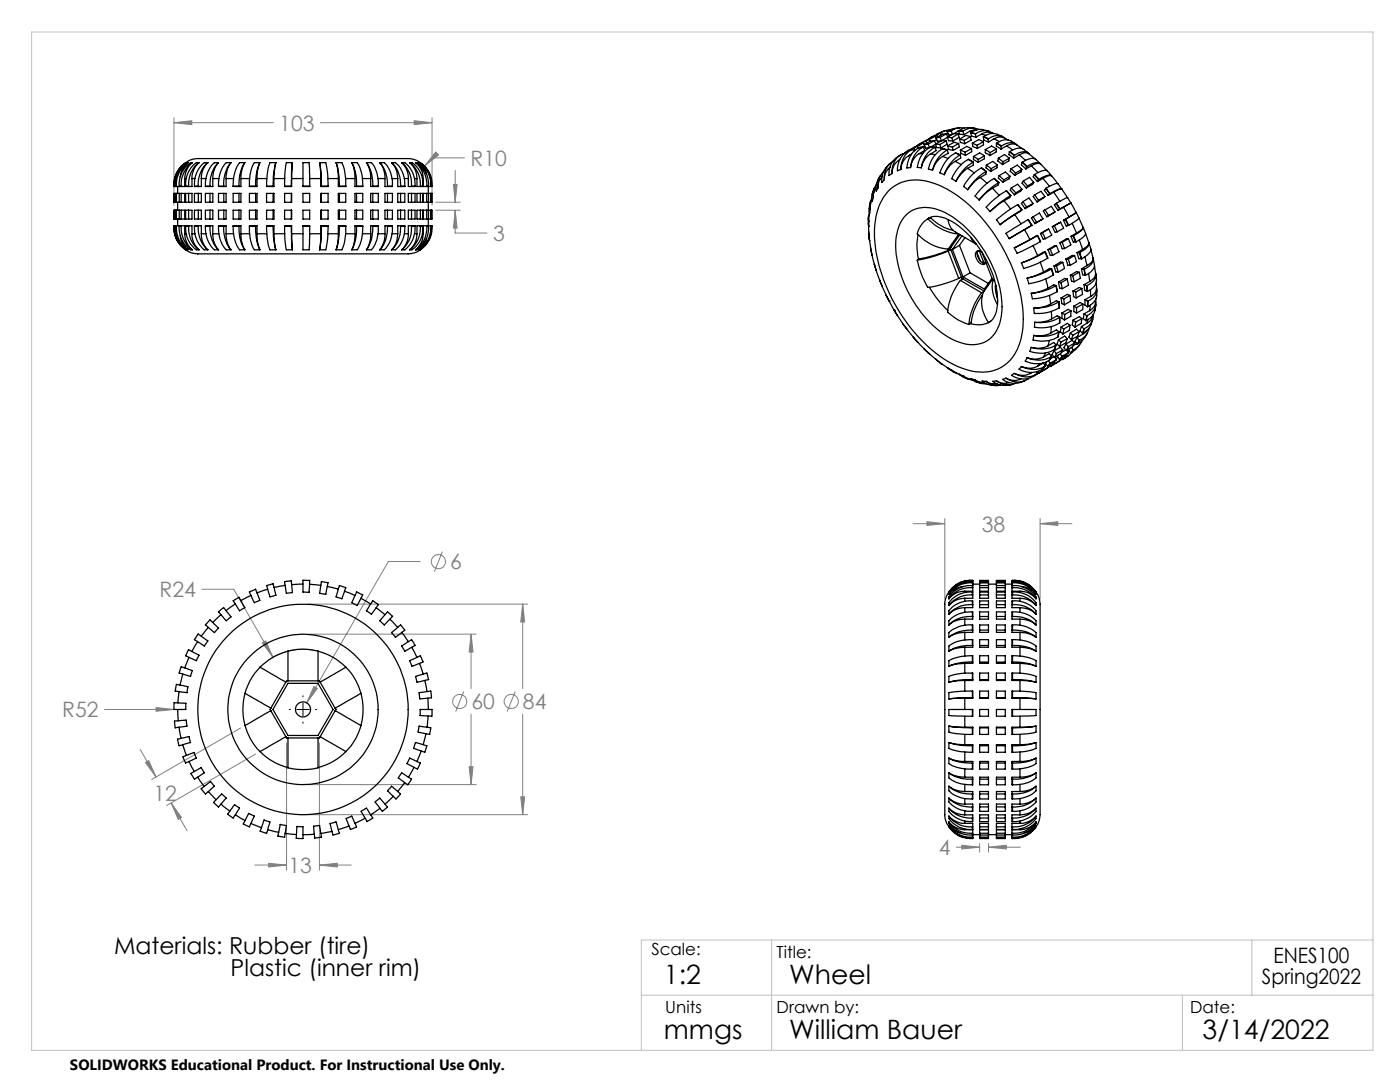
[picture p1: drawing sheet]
<svg xmlns="http://www.w3.org/2000/svg" width="279mm" height="216mm" viewBox="0 0 279 216" stroke-linecap="round" stroke-linejoin="round" font-family="sans-serif">
<defs><g id="words">
<g font-size="5.3">
<text x="132.5" y="196.4">1:2</text>
<text x="157.5" y="196.4">Wheel</text>
<text x="132.5" y="207.4">mmgs</text>
<text x="157.5" y="207.4">William Bauer</text>
<text x="240" y="207.4">3/14/2022</text>
</g>
<g font-size="4.7">
<text x="22.8" y="190.3">Materials: Rubber (tire)</text>
<text x="46" y="194.8">Plastic (inner rim)</text>
</g>
<g font-size="4.2" fill="#808080">
<text x="55.7" y="26.1">103</text>
<text x="93.9" y="33.1">R10</text>
<text x="98.4" y="48.1">3</text>
<text x="195.9" y="106.1">38</text>
<text x="89.8" y="113.6">6</text>
<text x="31.9" y="119.2">R24</text>
<text x="12.4" y="143.1">R52</text>
<text x="94.1" y="141.5">60</text>
<text x="104.4" y="141.5">84</text>
<text x="30.6" y="159.8">12</text>
<text x="187.3" y="170.6">4</text>
<text x="57.6" y="174.2">13</text>
</g>
<g font-size="4.2">
<text x="251.9" y="196.4">Spring2022</text>
<text x="254.2" y="192.2">ENES100</text>
</g>
<g font-size="3.3">
<text x="130" y="190.6">Scale:</text>
<text x="155" y="191.2">Title:</text>
<text x="132.8" y="202.2">Units</text>
<text x="155" y="202.2">Drawn by:</text>
<text x="237.5" y="202.2">Date:</text>
</g>
<text font-size="3" x="14" y="213.5">SOLIDWORKS Educational Product. For Instructional Use Only.</text>
</g></defs>
<g fill="none" stroke="#808080" stroke-width=".2">
<path d="M34.7 24.5l3.6-.4v.8zM34.7 23.5v17.5M34.7 24.5h19.8M63.9 24.5h22.3M82.7 24.1l3.5 .4-3.5 .4zM86.2 23.5v17.5M87 30.3l.5 .6-2.8 2.2zM90.5 36.8h.7l-.4 3.6zM90.8 34v6.4M92.7 31.5h-6.3l-1.7 1.6M87 41.9h4.9M87 40.4h4.9"/>
<path d="M90.8 41.9l.4 3.6h-.7zM90.8 41.9v4.6h6.4M40.3 117.6h6.3l7.9 13.6M83.9 112h-6.4l-16.3 28.3M88.3 110.1l-1.6 4M182.2 104.5h6.4M185 104.1l3.6 .4-3.6 .3zM188.6 103.5v16.1M207.6 104.5l3.5-.4v.7zM207.6 103.5v16.1M207.6 104.5h6.3M52.4 128.3l.6-.4 1.5 3.3z"/>
<path d="M61.5 120.5h43.8M61.5 126.5h33.5M62.5 129.7a12.1 12.1 0 0 0-8.9 2M62.7 137l.6 .4-2.1 2.9zM92.5 138l-1.6 4M94 126.5l.4 3.6h-.8zM94 126.5v10.9M102.8 138l-1.6 4M104.3 120.5l.4 3.6h-.8zM104.3 120.5v16.9M20.8 141.6h13.9M28 149.5l3.2 5.5"/>
<path d="M29 152.2l.7-.4 1.5 3.2zM31.2 141.2l3.5 .4-3.5 .3zM48 145.3l-17.7 10.2M51 150.5l-17.7 10.2M57.2 148.2v25.4M61.5 156.6h33.5M63.7 148.2v25.4M93.6 153h.8l-.4 3.6zM94 142.5v14.1M103.9 159h.8l-.4 3.6zM104.3 142.5v20.1M34.1 160.2l2.1 2.9-.6 .4z"/>
<path d="M34.1 160.2l3.2 5.5M50.8 172.6h6.4M53.6 172.3l3.6 .3-3.6 .4zM61.5 162.6h43.8M63.7 172.6l3.6-.3v.7zM63.7 172.6h6.4M190.9 169.1h4.6M191.9 168.7l3.6 .4-3.6 .3zM195.5 168.3v1.7M197.3 169.1l3.5-.4v.7zM197.3 168.3v1.7M197.3 169.1h6.3"/>
<circle cx="87.5" cy="112.1" r="1.42"/>
<circle cx="91.7" cy="140" r="1.42"/>
<circle cx="102" cy="140" r="1.42"/>
</g>
<path d="M60.5 138.8v.3M57.7 141.6h.3M59.2 141.6h2.5M60.5 140.3v2.5M60.5 144.1v.2M63 141.6h.2" fill="none" stroke="#000" stroke-width=".2"/>
<path d="M6.3 6.4h267.7v203.2h-267.7zM128 198.6h146M154 187.6v22M236 198.6v11M249.8 187.6v11M274 187.6h-146v22" fill="none" stroke="#c0c0c0" stroke-width=".2"/>
<path d="M31.2 141.2v.7l3.5-.3zM104.3 120.5l.4 3.6h-.8zM103.9 159h.8l-.4 3.6zM94 126.5l.4 3.6h-.8zM93.6 153h.8l-.4 3.6zM52.4 128.3l2.1 2.9-1.5-3.3zM63.7 172.6l3.6-.3v.7zM53.6 172.3l3.6 .3-3.6 .4zM34.1 160.2l2.1 2.9-.6 .4zM29 152.2l.7-.4 1.5 3.2zM62.7 137l-1.5 3.3 2.1-2.9zM185 104.1l3.6 .4-3.6 .3zM207.6 104.5l3.5-.4v.7zM191.9 168.7l3.6 .4-3.6 .3zM197.3 169.1l3.5-.4v.7zM82.7 24.1l3.5 .4-3.5 .4zM34.7 24.5l3.6-.4v.8zM90.8 41.9l.4 3.6h-.7zM90.5 36.8h.7l-.4 3.6zM87 30.3l-2.3 2.8 2.8-2.2z" fill="#808080"/>
<g fill="none" stroke="#000" stroke-width=".25">
<path d="M34.7 37.1h.1M34.7 37.2h.1M34.7 38.6h.1M34.7 37.1v.1M34.7 38.6v1.8M34.7 37.2h.3M34.7 38.6h.3M35 37.1h.2M35 37.2h.2M35 38.6h.2M35 37.1v.1M35 38.6v1.8"/>
<path d="M35.2 37.2h.6M35.2 38.6h.6M35.2 37.1v.1M35.2 38.6v1.8M35.5 37.2v1.4M35.8 37.1h.4M35.8 37.2h.4M35.8 38.6h.4M35.8 37.1v.1M35.8 38.6v1.8M36.2 38.6h.7v1.8h-.7M36.2 37.1v.1"/>
<path d="M36.2 38.6v1.8M36.9 35.6h.2M36.9 35.6v1.6h-.7M37 37.1h.6M37 37.1l.6 .1M37.1 32.5a6.5 6.5 0 0 1 4-.9h36.1a24.9 24.9 0 0 1 5.5 .3l1.2 .6M37.1 32.5a5.1 5.1 0 0 0-2.4 4.6M37.1 32.5h.1M37.1 32.5l-1 1M37.5 32.5a4.3 4.3 0 0 0-1.6 2.8M37.5 32.5h-.1a4.7 4.7 0 0 0-2.4 4.6M37.5 32.5a5.2 5.2 0 0 0-2.3 4.6"/>
<path d="M37.6 38.6h-.6v1.8h.6M37.6 38.6h.7v1.8h-.7M37.6 37.1v.1M37.6 38.6v1.8M38.3 35.6h.6M38.3 35.6v1.6h-.7M38.4 32.5a4.3 4.3 0 0 0-1.5 3.1M38.4 32.5h-.3a4.7 4.7 0 0 0-2.3 4.6M38.4 32.5a5.4 5.4 0 0 0-2.2 4.6M38.8 37.1h.8M38.8 37.1l.8 .1M39.6 38.6h-.8v1.8h.8"/>
<path d="M39.6 38.6h.6v1.8h-.6M39.6 37.1v.1M39.6 38.6v1.8M39.7 32.5a4 4 0 0 0-1.4 3.1M39.7 32.5h-.3a4.7 4.7 0 0 0-2.4 4.6M39.7 32.5a5.3 5.3 0 0 0-2.1 4.6M40.2 35.6h.9M40.2 35.6v1.6h-.6M41 37.1h.9M41 37.1l.9 .1M41.5 32.5a4.1 4.1 0 0 0-1.3 3.1M41.5 32.5h-.5a4.6 4.6 0 0 0-2.2 4.1v.5"/>
<path d="M41.5 32.5a5.5 5.5 0 0 0-1.9 4.6M41.9 38.6h-.9v1.8h.9M41.9 38.6h.6v1.8h-.6M41.9 37.1v.1M41.9 38.6v1.8M42.5 35.6h1.2M42.5 35.6v1.6h-.6M43.6 32.5a4.5 4.5 0 0 0-1.1 3.1M43.6 32.5h-.7a5.4 5.4 0 0 0-1.9 4.6M43.6 37.1h1.1M43.6 37.1l1.1 .1M43.6 32.5a6 6 0 0 0-1.7 4.6"/>
<path d="M44.7 38.6h-1.1v1.8h1.1M44.7 38.6h.4v1.8h-.4M44.7 37.1v.1M44.7 38.6v1.8M45.1 35.6h1.5M45.1 35.6v1.6h-.4M46.1 32.5a4.9 4.9 0 0 0-1 3.1M46.1 32.5h-.2a1.1 1.1 0 0 0-1.3 .6 7.1 7.1 0 0 0-1 4M46.1 32.5a6.4 6.4 0 0 0-1.4 4.6M46.5 37.1h1.2M46.5 37.1l1.2 .1M47.7 38.6h-1.2v1.8h1.2"/>
<path d="M47.7 38.6h.4v1.8h-.4M47.7 37.1v.1M47.7 38.6v1.8M48.1 35.6h1.7M48.1 35.6v1.6h-.4M48.9 32.5a6.3 6.3 0 0 0-.8 3.1M48.9 32.5h-1.1a7.6 7.6 0 0 0-1.3 4.6M48.9 32.5a8 8 0 0 0-1.2 4.6M49.8 37.1h1.2M49.8 37.1l1.2 .1M51 38.6h-1.2v1.8h1.2M51 38.6h.3v1.8h-.3"/>
<path d="M51 37.1v.1M51 38.6v1.8M51.3 35.6h1.9M51.3 35.6v1.6h-.3M51.9 32.5a7.7 7.7 0 0 0-.6 3.1M51.9 32.5h-1a6.4 6.4 0 0 0-1.1 4.1v.5M51.9 32.5a10.6 10.6 0 0 0-.9 4.6M53.2 37.1h1.3M53.2 37.1l1.3 .1M54.5 38.6h-1.3v1.8h1.3M54.5 38.6h.2v1.8h-.2M54.5 37.1v.1"/>
<path d="M54.5 38.6v1.8M54.7 35.6h2.1M54.7 35.6v1.6h-.2M55.1 32.5h-1.2l-.5 2-.2 2.6M55.1 32.5l-.5 2.5-.1 2.1M55.1 32.5l-.3 1.4-.1 1.7M56.8 37.1h1.3M56.8 37.1l1.3 .1M58.1 38.6h-1.3v1.8h1.3M58.1 37.1v.1M58.1 38.6v1.8M58.2 35.6h2.3"/>
<path d="M58.2 35.6l-.1 1.6M58.3 32.5l-.2 4.6M58.3 32.5l-.1 3.1M58.3 32.5h-1.2l-.2 2-.1 2.6M60.5 37.1h1.3M60.5 37.1v-4.6h1.2l.1 4.6M60.5 38.6h1.3v1.8h-1.3zM61.8 35.6h2.2M63.8 32.5l.3 2v2.6M63.8 32.5l.2 3.1M63.8 32.5h1.2l.4 2 .1 2.6M64 35.6v1.6h.1"/>
<path d="M64.1 37.1h1.4M64.1 38.6h1.4v1.8h-1.4M64.1 38.6h-.1v1.8h.1M64.1 37.1v.1M64.1 38.6v1.8M65.4 35.6h2.1M65.5 37.1l-1.4 .1M67.1 32.5h1.1a10.7 10.7 0 0 1 .8 4.6M67.1 32.5l.2 .9 .2 2.2M67.1 32.5l.5 2 .1 2.6M67.5 35.6v1.6h.2M67.7 37.1h1.3"/>
<path d="M67.7 38.6h1.3v1.8h-1.3M67.7 38.6h-.2v1.8h.2M67.7 37.1v.1M67.7 38.6v1.8M69 35.6h1.8M69 37.1l-1.3 .1M70.2 32.5h1.1a8 8 0 0 1 1.1 4.6M70.2 32.5a7.6 7.6 0 0 1 .6 3.1M70.2 32.5a8.8 8.8 0 0 1 1 4.6M70.8 35.6v1.6h.4M71.2 37.1h1.2M71.2 38.6h1.2v1.8h-1.2"/>
<path d="M71.2 38.6h-.4v1.8h.4M71.2 37.1v.1M71.2 38.6v1.8M72.3 35.6h1.7M72.4 37.1l-1.2 .1M73.1 32.5h.3a1.24 1.24 0 0 1 1.5 1l.5 2 .1 1.6M73.1 32.5a5.5 5.5 0 0 1 .9 3.1M73.1 32.5a7.1 7.1 0 0 1 1.3 4.6M74 35.6v1.6h.4M74.4 37.1h1.1M74.4 38.6h1.1v1.8h-1.1M74.4 38.6h-.4v1.8h.4"/>
<path d="M74.4 37.1v.1M74.4 38.6v1.8M75.4 35.6h1.4M75.5 37.1l-1.1 .1M75.8 32.5h.2a1.3 1.3 0 0 1 1.5 1l.6 1.5 .2 1.1v1M75.8 32.5a5 5 0 0 1 1 3.1M75.8 32.5a6.2 6.2 0 0 1 1.5 4.6M76.8 35.6v1.6h.5M77.3 37.1h1M77.3 38.6h1v1.8h-1M77.3 38.6h-.5v1.8h.5M77.3 37.1v.1"/>
<path d="M77.3 38.6v1.8M78.1 32.5h.6a4.5 4.5 0 0 1 2.1 4.1v.5M78.1 32.5a4.4 4.4 0 0 1 1.3 3.1M78.1 32.5a5.9 5.9 0 0 1 1.8 4.6M78.2 35.6h1.2M78.3 37.1l-1 .1M79.4 35.6v1.6h.5M79.9 37.1h.9M79.9 38.6h.9v1.8h-.9M79.9 38.6h-.5v1.8h.5M79.9 37.1v.1M79.9 38.6v1.8"/>
<path d="M80.2 32.5h.4a3.9 3.9 0 0 1 2.1 3l.1 1.6M80.2 32.5a4.3 4.3 0 0 1 1.3 3.1M80.2 32.5a5.3 5.3 0 0 1 1.9 4.6M80.7 35.6h.8M80.8 37.1l-.9 .1M81.5 35.6v1.6h.6M81.7 32.5h.4a4.7 4.7 0 0 1 2.3 4.6M81.7 32.5a4.1 4.1 0 0 1 1.5 3.1M81.7 32.5a5.3 5.3 0 0 1 2.2 4.6M82.1 37.1h.7M82.1 38.6h.7v1.8h-.7M82.1 38.6h-.6v1.8h.6"/>
<path d="M82.1 37.1v.1M82.1 38.6v1.8M82.7 35.6h.5M82.8 37.1l-.7 .1M82.9 32.5h.2a4.8 4.8 0 0 1 2.4 4.6M82.9 32.5a4 4 0 0 1 1.6 3.1M82.9 32.5a5.2 5.2 0 0 1 2.3 4.6M83.2 35.6v1.6h.7M83.6 32.5h.1a4.9 4.9 0 0 1 2.4 4.6M83.6 32.5l1 .9 .5 1.2M83.6 32.5a5.1 5.1 0 0 1 2.4 4.6M83.9 32.5l.5 .4"/>
<path d="M83.9 32.5a5.1 5.1 0 0 1 2.3 4.7h-.1M83.9 37.1h.5M83.9 38.6h.5v1.8h-.5M83.9 38.6h-.7v1.8h.7M83.9 37.1v.1M83.9 38.6v1.8M84.3 35.6h.2M84.4 37.1l-.5 .1M84.5 35.6v1.6h.7M85.2 37.1h.3M85.2 37.2h.3M85.2 38.6h.3"/>
<path d="M85.2 38.6h-.7v1.8h.7M85.2 37.1v.1M85.2 38.6v1.8M85.5 37.2v1.4M85.5 37.2h.5M85.5 38.6h.5M85.5 37.1v.1M85.5 38.6v1.8M86 37.1h.1M86 37.2h.1M86 38.6h.1M86 37.1v.1"/>
<path d="M86 38.6v1.8M86.1 38.6h.1v1.8h-.1M86.1 37.1v.1M86.1 38.6v1.8M174 39.7l-.3 1.4v.6l-.1-1.2zM174.4 37.7l-.4 1.3 .1 1.2 .2-.8M174.8 37.4l-.5 1.3v.7M174.9 36.9l-.6 1.3v1.2M175.7 35.1a3.9 3.9 0 0 0-.8 3l.4-.6M176 35.2l-.6 1.1-.1 1.2M176.2 34.4a3.4 3.4 0 0 0-.9 3.1M177.5 32.7a4 4 0 0 0-1.5 3.7l.5-.6"/>
<path d="M177.5 37.9a8.4 8.4 0 0 1 9.3-1.2 26.6 26.6 0 0 1 12.4 11.2 29.7 29.7 0 0 1 5 17.4 9.8 9.8 0 0 1-4.5 8 10.1 10.1 0 0 1-9.2-.5 30.7 30.7 0 0 1-13.4-15.2 24.4 24.4 0 0 1-2.1-15.1 10.1 10.1 0 0 1 2.5-4.6zM177.6 33.4a2.96 2.96 0 0 0-1.1 2.4M178.2 32.2a3.6 3.6 0 0 0-1.7 3.6M179.6 31.9a3 3 0 0 0-1.6 2.7M179.8 30.9a4.2 4.2 0 0 0-2.4 4.1l.6-.4M180.3 30.8l-.1-.1a3.8 3.8 0 0 0-2.2 3.9M181.2 30.1l-.6 .5M181.2 30.1h.1M181.3 30.1a4.1 4.1 0 0 0-2.2 4l.7-.3M181.3 31.1a3.4 3.4 0 0 0-1.5 2.7M181.8 30.9l-.5 .2M181.9 30.7l-.6 .4"/>
<path d="M182.1 29.8l-.8 .3M182.1 29.8a4.3 4.3 0 0 0-2.3 4M182.1 29.8h.1M182.1 29.8l.3 .4M182.4 29.5l.2 .5M182.4 29.4l-1.2 .7M183.1 29.2l-.7 .3M183.1 29.2l.1 .4M183.4 29.5a4.7 4.7 0 0 0-2.4 4l.7-.1M183.4 30.7a3.9 3.9 0 0 0-1.7 2.7M183.5 28.7l-.6 .5M183.5 28.7l.1 .1"/>
<path d="M184.1 30.6l-.7 .1M184.2 29.4l-.8 .1M184.2 29.4a5 5 0 0 0-2.5 4M184.2 29.4h.1M184.3 29.4l-.9 .1M184.3 29.4l.2 .6-1.1 .7M184.3 28.5l-1.9 1M184.3 28.5l-1.2 .7M184.3 28.5l.2 .3M184.4 28.9l.3 .7 .8-.1M184.6 29.2l-.3 .2M184.7 28.1l.3 .5"/>
<path d="M184.8 28l-1.3 .7M185.2 28.8l-.8 .1M185.2 28.8l.3 .7M185.5 27.8l-.8 .3M185.5 27.8l.1 .4M185.7 29.4a5.2 5.2 0 0 0-2.6 4l.8 .1M185.7 30.7a3.9 3.9 0 0 0-1.8 2.8M185.7 29.4h.9M185.7 30.7l1 .2M185.7 29.3l.9 .1M185.7 27.4l-.6 .5M185.7 29.3v.1"/>
<path d="M185.7 27.4l.1 .1M185.9 27.3l-.1 .1M186.5 28l-.8 .2-1.3 .7M186.5 28l-1.3 .8M186.5 28l.3 .8M186.6 29.4a5.4 5.4 0 0 0-2.7 4.1M186.6 29.4l.2 .7-1.1 .6M186.6 29.4h.1M186.7 28.8l.2 .7h.9M186.7 28.8h.9M186.7 27.1l-.6 .2-1.4 .8M186.7 28.8l-.9 .5"/>
<path d="M186.7 27.1l-1.2 .7M186.7 27.1l.2 .4M186.8 27.5l.3 .7 .8-.1M186.9 27.8l-.4 .3M186.9 26.8l.3 .5M187 26.9l-1.3 .5M187 26.8h-.1M187.6 28.8l.2 .7M187.6 27.4l-.8 .1M187.6 27.4l.3 .7M187.7 26.6l-.8 .2M187.7 26.6l.2 .3"/>
<path d="M187.7 26.5l-.7 .3M187.7 26.5v.1M188 28l.8 .1M188 28l-1.3 .8M188.1 31.2a4.9 4.9 0 0 0-2 2.8M188.1 31.2l1.1 .4M188.1 29.7a5.6 5.6 0 0 0-2.8 4l.8 .3M188.1 29.7l1 .3M188.1 29.7l1 .2M188.6 26.1l-1.6 .7M188.8 28.1l.2 .7-1.2 .7M188.8 28.1l-1.2 .7"/>
<path d="M188.9 26.7l-.8 .1-1.3 .7M188.9 26.7l-1.3 .7M188.9 26.7l.2 .7M189.1 30a6.1 6.1 0 0 0-3 4M189.1 26.2h-.1M189.1 27.4l.2 .7 .8 .1M189.1 27.4l.9 .1M189.1 29.9l.1 .7-1.1 .6M189.1 27.4l-1.1 .6M189.1 29.9v.1M189.1 29.1l.2 .7 .9 .2M189.1 29.1l1 .3"/>
<path d="M189.2 26.6l-.3 .1M189.6 25.9l-1.1 .2-.8 .4M189.8 26.1l.3 .7h-.1l-.7 .1-.3-.7M189.8 26.1l-.8 .1M189.9 26.1l-.8 .1M189.9 26.1h-.1M190 27.5l.1 .7M190.1 29.4l.1 .6M190.3 26.7h.9M190.3 26.7l-1.2 .7M190.6 32.2a5.6 5.6 0 0 0-2.1 2.7M190.6 32.2l1.2 .6"/>
<path d="M190.7 30.5a6.7 6.7 0 0 0-3.1 4l.9 .4M190.7 30.5l.9 .4M190.7 30.5h.1M190.7 30.5l1 .4M191.2 26.2l-.8 .5M191.2 26.7l.2 .7-1.3 .8M191.2 26.7l-1.2 .8M191.2 26.2h.1M191.3 28.6l-.9-.2-1.3 .7M191.3 28.6l.2 .7-1.3 .7M191.3 28.6l-1.2 .8M191.3 26.1h.9"/>
<path d="M191.3 26.1l-.1 .1M191.5 25.5l-1.2 .1-1.2 .6M191.5 27.8l.2 .6 .8 .3M191.5 27.8l.9 .2M191.6 30.9a7 7 0 0 0-3.1 4M191.7 30l.1 .6 .9 .4M191.7 30l.9 .4M191.7 30.9v.6l-1.1 .7M191.7 30.9h-.1M192.2 26.2l-.9-.1 .2 .7 .9 .1M192.2 26.2l.2 .7M192.2 26.1v.1"/>
<path d="M192.4 28l.1 .7M192.5 25.6h-1.4l-1.2 .5M192.6 30.4l.1 .6M193.1 33.6a7.3 7.3 0 0 0-2.3 2.6M193.1 33.6l1.4 .9M193.3 31.8a7.8 7.8 0 0 0-3.4 3.9l.9 .5M193.3 31.8l.9 .6M193.3 31.8l1 .5M193.5 26.2l.5 .1M193.5 26.2l-1.1 .7M193.7 27.3l-.9-.3-1.3 .8M193.7 27.3l.1 .6-1.3 .8"/>
<path d="M193.7 27.3l-1.3 .7M193.7 26.5l.2 .6 .9 .3M193.7 26.5l1 .2M193.8 26.4l.9 .3M193.8 26.4l-.1 .1M193.9 29.6l-1-.4-1.2 .8M193.9 29.6v.7l-1.2 .7M193.9 29.6l-1.3 .8M194.1 28.6v.6l1 .4M194.1 28.6l.9 .4M194.2 32.4a8.4 8.4 0 0 0-3.4 3.8M194.3 31.2v.7l.9 .5"/>
<path d="M194.3 31.2l.9 .6M194.3 32.3l-.1 .6-1.1 .7M194.3 32.3l-.1 .1M194.5 25.6l-1.5-.1-1.7 .6M194.7 26.7l.1 .7M194.7 26.7h.1M195 25.9l-.8 .1-.7 .2M195 29l.1 .6M195.2 31.8v.6M195.4 25.8a3.1 3.1 0 0 0-3.2 .3M195.6 35.4a8.1 8.1 0 0 0-2.5 2.5M195.6 35.4l1.4 1.1"/>
<path d="M195.9 33.5a8.5 8.5 0 0 0-3.6 3.7l.8 .7M195.9 33.5l.9 .8M195.9 33.5l.9 .7M195.9 26.7l.8 .3M195.9 26.7l-1.1 .7M196.3 27.3v.6l1 .5M196.3 28.3l-1-.4-1.2 .7M196.3 27.3l.9 .4M196.3 28.3v.6l-1.2 .7M196.3 28.3l-1.3 .7M196.3 27.3l1 .4M196.3 27.3h.1"/>
<path d="M196.5 31.1l-1-.6-1.2 .7M196.5 31.1v.6l-1.3 .7M196.5 31.1l-1.3 .7M196.6 29.8v.7l1 .5M196.6 29.8l1 .6M196.8 34.3a10.6 10.6 0 0 0-3.7 3.6M196.8 32.9v.6l.9 .7M196.8 32.9l1 .8M196.8 32.9l1.3-.7 .9 .7M196.8 34.2l-.1 .5-1.1 .7M196.8 34.2v.1M197.2 27.7l.1 .7"/>
<path d="M197.3 27.7h-.1M197.3 26.2a3.6 3.6 0 0 0-3.5 .2M197.6 30.4v.6M197.8 33.7l-.1 .5M198 37.6l-1 .7-1.6 1.6M198 37.6l1.4 1.4M198.1 26.6a2.81 2.81 0 0 0-3.4 .1M198.3 26.7a2.42 2.42 0 0 0-2.4 0M198.4 27.7a2.37 2.37 0 0 1 2.8 .2M198.4 27.7l1 .6M198.4 27.7l-1.1 .7M198.4 35.6a11.5 11.5 0 0 0-3.8 3.5l.8 .8"/>
<path d="M198.4 35.6l.9 .9M198.4 35.6l1 .8M198.9 28.6v.6l.9 .5M198.9 29.7l-1-.6-1.3 .7M198.9 28.6l.9 .6M198.9 29.7l-.1 .6-1.2 .7M198.9 29.7l-1.3 .7M198.9 28.5a2.88 2.88 0 0 1 3.8 .2M198.9 28.5l.9 .6M198.9 28.5v.1M199 32.9v.6l-1.3 .7M199 32.9l-1.2 .8"/>
<path d="M199.2 31.6l-.1 .5 1 .7M199.2 31.6l1 .7M199.2 31.6l1.3-.8 .9 .8M199.3 36.5a13.7 13.7 0 0 0-3.9 3.4M199.4 36.4l-.2 .5-1.2 .7M199.4 36.4l-.1 .1M199.4 35l-.2 .5 .9 .9M199.4 35l.9 .9M199.4 35l1.3-.7 .9 .9M199.8 29.2v.5M199.8 29.1v.1M200.1 27.2a3.1 3.1 0 0 0-3.8 .1"/>
<path d="M200.2 32.3l-.1 .5M200.3 35.9l-.2 .5M200.6 27.6a2.58 2.58 0 0 0-3.3 .1M200.8 38.1l-2 1.4-2 1.8 .8 .9M200.8 38.1l.9 1M200.8 38.1l.9 .9M200.9 29.1a1.88 1.88 0 0 1 2.3 0l.9 .6M200.9 29.1l1.2 .8M200.9 29.1l-1.1 .6M201.4 30.3v.6l.9 .7M201.4 30.3l1 .7M201.4 31.6l-.1 .5-1.2 .7"/>
<path d="M201.4 31.6l-1.2 .7M201.5 30.3a2.33 2.33 0 0 1 3.3-.1l.4 .3M201.5 30.3l1 .7M201.5 30.3h-.1M201.6 35.2l-.2 .5-1.3 .7M201.6 35.2l-1.3 .7M201.7 39.1l-2.1 1.3-2 1.8M201.7 39l-.2 .4-1.1 .7M201.7 39v.1M201.8 33.7l-.2 .5 .9 .8M201.8 33.7l.9 .8M201.8 33.7l1.2-.8 .9 .9"/>
<path d="M201.8 37.5l-.2 .4 .9 1M201.8 37.5l.9 1M201.8 37.5l1.3-.7 .8 .9M202.4 31l-.1 .6M202.5 31h-.1M202.7 34.5l-.2 .5M202.7 38.5l-.2 .4M203 29a2.39 2.39 0 0 0-3.2 .1M203.4 30.9a1.62 1.62 0 0 1 2.2 0l1 .8M203.4 30.9l1.3 1.1M203.4 30.9l-1.1 .7M203.9 33.8l-.1 .5-1.3 .7"/>
<path d="M203.9 37.7l-.2 .4-1.2 .8M203.9 37.7l-1.2 .8M203.9 33.8l-1.2 .7M204 32.4l-.2 .5 .9 .8M204 32.4l.9 .9M204 32.3a2.57 2.57 0 0 1 2.8-.4l.8 .8M204 32.3l1 .9M204 32.3v.1M204.2 36.1l-.2 .4 .8 1M204.2 36.1l.9 1M204.2 36.1l1.3-.7 .8 1M204.9 33.3l-.2 .4"/>
<path d="M205 33.2l-.1 .1M205.1 37.1l-.3 .4M205.5 30.8a1.73 1.73 0 0 0-2.3-.2l-.7 .4M205.8 33.1a1.57 1.57 0 0 1 2.1-.2l1.1 1.2M205.8 33.1l1.4 1.3M205.8 33.1l-1.1 .6M206.3 36.4l-.2 .4-1.3 .7M206.3 36.4l-1.2 .7M206.4 34.9l-.2 .4 .8 .9M206.4 34.9l.9 .9M206.5 34.8a3 3 0 0 1 2.5-.7l.8 1M206.5 38.9l-.3 .3 .8 1.1"/>
<path d="M206.5 38.9l1.3-.7 .7 1M206.5 38.9l.8 1M206.5 34.8l.8 1M206.5 34.8l-.1 .1M207.3 35.8l-.3 .4M207.3 39.9l-.3 .4M207.3 35.8h.1M207.7 32.8a1.53 1.53 0 0 0-2 0l-.7 .4M208.1 35.6a1.75 1.75 0 0 1 1.8-.5l-.1-.1a2.77 2.77 0 0 0-2.5 .8M208.1 35.6l1.3 1.6M208.1 35.6l-1.1 .6M208.5 39.2l-1.5 1.1"/>
<path d="M208.5 39.2l-1.2 .7M208.7 37.6l-.3 .4 .8 1M208.7 37.6l.8 1.1M208.8 37.6l.4-.3a2.75 2.75 0 0 1 2-.6l.7 1M208.8 37.6l.7 1M208.8 37.6h-.1M209.5 38.7l-.3 .3M209.5 38.6v.1M209.9 35.2l1.2 1.5M210.3 38.3l1.2 1.9M210.3 38.3l-1.1 .7M211.9 37.7l1.1 1.7"/>
<path d="M211.9 37.7a2.58 2.58 0 0 0-1.6 .6M211.9 37.7a3.5 3.5 0 0 0-2.4 .9M34.7 45.2h.1M34.7 45.2a5.1 5.1 0 0 0 2.4 4.6M34.7 40.4h.1M34.7 43.7h.1M34.7 41.9h.1M34.7 45h.1M34.7 41.9v1.8M34.7 45v.2M34.7 45h.3M34.7 40.4h.3"/>
<path d="M34.7 43.7h.3M34.7 41.9h.3M35 45.2a4.6 4.6 0 0 0 2.5 4.6M35 45.2h.2M35 40.4h.2M35 43.7h.2M35 41.9h.2M35 45h.2M35 41.9v1.8M35 45v.2M35.2 45.2a5.2 5.2 0 0 0 2.3 4.6M35.2 45h.6"/>
<path d="M35.2 40.4h.6M35.2 43.7h.6M35.2 41.9h.6M35.2 41.9v1.8M35.2 45v.2M35.5 40.4v1.5M35.5 43.7v1.3M35.8 45.2a4.5 4.5 0 0 0 2.4 4.6h.2M35.8 45.2h.4M35.8 40.4h.4M35.8 43.7h.4M35.8 41.9h.4"/>
<path d="M35.8 45h.4M35.8 41.9v1.8M35.8 45v.2M35.9 47a4.3 4.3 0 0 0 1.6 2.8M36.1 48.8l1 1M36.2 45.2a5.4 5.4 0 0 0 2.2 4.6M36.2 45h.7v1.6M36.2 41.9h.7v1.8h-.7M36.2 41.9v1.8M36.2 45v.2M36.9 46.6a4.3 4.3 0 0 0 1.5 3.2M36.9 46.6h.2"/>
<path d="M37 45.2a4.9 4.9 0 0 0 2.4 4.6h.3M37 45.2h.6M37.1 49.8a6.5 6.5 0 0 0 4 .9h36.1a20.6 20.6 0 0 0 5.8-.4l.9-.5M37.1 49.8h.1M37.6 45.2a5.3 5.3 0 0 0 2.1 4.6M37.6 41.9h-.6v1.8h.6M37.6 45h-.6v.2M37.6 45h.7v1.6M37.6 41.9h.7v1.8h-.7M37.6 41.9v1.8M37.6 45v.2M38.3 46.6a4 4 0 0 0 1.4 3.2"/>
<path d="M38.3 46.6h.6M38.8 45.2a5.3 5.3 0 0 0 2.1 4.6h.6M38.8 45.2h.8M39.6 45.2a5.5 5.5 0 0 0 1.9 4.6M39.6 41.9h-.8v1.8h.8M39.6 45h-.8v.2M39.6 45h.6v1.6M39.6 41.9h.6v1.8h-.6M39.6 41.9v1.8M39.6 45v.2M40.2 46.6a4.1 4.1 0 0 0 1.3 3.2M40.2 46.6h.9"/>
<path d="M41 45.2a5.5 5.5 0 0 0 1.9 4.6h.7M41 45.2h.9M41.9 45.2a6 6 0 0 0 1.7 4.6M41.9 41.9h-.9v1.8h.9M41.9 45h-.9v.2M41.9 45h.6v1.6M41.9 41.9h.6v1.8h-.6M41.9 41.9v1.8M41.9 45v.2M42.5 46.6a4.5 4.5 0 0 0 1.1 3.2M42.5 46.6h1.2M43.6 45.2a5.8 5.8 0 0 0 1.7 4.6h.8"/>
<path d="M43.6 45.2h1.1M44.7 45.2a6.4 6.4 0 0 0 1.4 4.6M44.7 41.9h-1.1v1.8h1.1M44.7 45h-1.1v.2M44.7 45h.4v1.6M44.7 41.9h.4v1.8h-.4M44.7 41.9v1.8M44.7 45v.2M45.1 46.6a4.9 4.9 0 0 0 1 3.2M45.1 46.6h1.5M46.5 45.2a7.6 7.6 0 0 0 1.3 4.6h1.1M46.5 45.2h1.2"/>
<path d="M47.7 45.2a8 8 0 0 0 1.2 4.6M47.7 41.9h-1.2v1.8h1.2M47.7 45h-1.2v.2M47.7 45h.4v1.6M47.7 41.9h.4v1.8h-.4M47.7 41.9v1.8M47.7 45v.2M48.1 46.6a6.3 6.3 0 0 0 .8 3.2M48.1 46.6h1.7M49.8 45.2a8.4 8.4 0 0 0 1 4.6h1.1M49.8 45.2h1.2M51 45.2a10.6 10.6 0 0 0 .9 4.6"/>
<path d="M51 41.9h-1.2v1.8h1.2M51 45h-1.2v.2M51 45h.3v1.6M51 41.9h.3v1.8h-.3M51 41.9v1.8M51 45v.2M51.3 46.6a7.7 7.7 0 0 0 .6 3.2M51.3 46.6h1.9M53.2 45.2h1.3M53.2 45.2l.2 2.6 .5 2h1.2M54.5 45.2l.1 2.1 .5 2.5M54.5 41.9h-1.3v1.8h1.3"/>
<path d="M54.5 45h-1.3v.2M54.5 45h.2v1.6M54.5 41.9h.2v1.8h-.2M54.5 41.9v1.8M54.5 45v.2M54.7 46.6l.1 1.8 .3 1.4M54.7 46.6h2.1M56.8 45.2h1.3M56.8 45.2l.1 2.6 .2 2h1.2M58.1 45.2l.2 4.6M58.1 41.9h-1.3v1.8h1.3M58.1 45h-1.3v.2"/>
<path d="M58.1 41.9v1.8M58.1 45v.2M58.1 45l.1 1.6M58.2 46.6l.1 3.2M58.2 46.6h2.3M60.5 45.2h1.3M60.5 45.2v4.6h1.2l.1-4.6M60.5 41.9h1.3v1.8h-1.3zM60.5 45.2v-.2h1.3v.2M61.8 46.6h2.2M64 46.6l-.2 3.2M64.1 45.2v2.6l-.3 2"/>
<path d="M64.1 45.2h1.4M64.1 41.9h1.4v1.8h-1.4M64.1 45h1.4v.2M64.1 45h-.1v1.6M64.1 41.9h-.1v1.8h.1M64.1 41.9v1.8M64.1 45v.2M65.4 46.6h2.1M65.5 45.2l-.1 2.6-.4 2h-1.2M67.5 46.6l-.2 2.2-.2 1M67.7 45.2l-.1 2.6-.5 2M67.7 45.2h1.3"/>
<path d="M67.7 41.9h1.3v1.8h-1.3M67.7 45h1.3v.2M67.7 45h-.2v1.6M67.7 41.9h-.2v1.8h.2M67.7 41.9v1.8M67.7 45v.2M69 46.6h1.8M69 45.2a10.7 10.7 0 0 1-.8 4.6h-1.1M70.8 46.6a7.6 7.6 0 0 1-.6 3.2M71.2 45.2a8.8 8.8 0 0 1-1 4.6M71.2 45.2h1.2M71.2 41.9h1.2v1.8h-1.2"/>
<path d="M71.2 45h1.2v.2M71.2 45h-.4v1.6M71.2 41.9h-.4v1.8h.4M71.2 41.9v1.8M71.2 45v.2M72.3 46.6h1.7M72.4 45.2a8 8 0 0 1-1.1 4.6h-1.1M74 46.6a5.5 5.5 0 0 1-.9 3.2M74.4 45.2h1.1M74.4 45.2a7.1 7.1 0 0 1-1.3 4.6M74.4 41.9h1.1v1.8h-1.1M74.4 45h1.1v.2"/>
<path d="M74.4 45h-.4v1.6M74.4 41.9h-.4v1.8h.4M74.4 41.9v1.8M74.4 45v.2M75.4 46.6h1.4M75.5 45.2a5.9 5.9 0 0 1-1.5 4.6h-.9M76.8 46.6a5 5 0 0 1-1 3.2M77.3 45.2a6.2 6.2 0 0 1-1.5 4.6M77.3 45.2h1M77.3 41.9h1v1.8h-1M77.3 45h1v.2M77.3 45h-.5v1.6"/>
<path d="M77.3 41.9h-.5v1.8h.5M77.3 41.9v1.8M77.3 45v.2M78.2 46.6h1.2M78.3 45.2a5.5 5.5 0 0 1-1.7 4.6h-.8M79.4 46.6a4.4 4.4 0 0 1-1.3 3.2M79.9 45.2h.9M79.9 45.2a5.9 5.9 0 0 1-1.8 4.6M79.9 41.9h.9v1.8h-.9M79.9 45h.9v.2M79.9 45h-.5v1.6M79.9 41.9h-.5v1.8h.5"/>
<path d="M79.9 41.9v1.8M79.9 45v.2M80.7 46.6h.8M80.8 45.2a5.4 5.4 0 0 1-2 4.6h-.7M81.5 46.6a4.3 4.3 0 0 1-1.3 3.2M82.1 45.2h.7M82.1 45.2a5.3 5.3 0 0 1-1.9 4.6M82.1 41.9h.7v1.8h-.7M82.1 45h.7v.2M82.1 45h-.6v1.6M82.1 41.9h-.6v1.8h.6M82.1 41.9v1.8"/>
<path d="M82.1 45v.2M82.7 46.6h.5M82.8 45.2a5 5 0 0 1-2.2 4.6h-.4M83.2 46.6a4.1 4.1 0 0 1-1.5 3.2M83.9 45.2a5.3 5.3 0 0 1-2.2 4.6M83.9 45.2h.5M83.9 41.9h.5v1.8h-.5M83.9 45h.5v.2M83.9 45h-.7v1.6M83.9 41.9h-.7v1.8h.7M83.9 41.9v1.8M83.9 45v.2"/>
<path d="M84.3 46.6h.2M84.4 49.4l-.5 .4M84.4 45.2a4.8 4.8 0 0 1-2.3 4.6h-.4M84.5 46.6a4 4 0 0 1-1.6 3.2M85.1 47.6l-.5 1.2-1 1M85.2 45.2h.3M85.2 45.2a5.2 5.2 0 0 1-2.3 4.6M85.2 40.4h.3M85.2 43.7h.3M85.2 41.9h.3M85.2 45h.3M85.2 45h-.7v1.6"/>
<path d="M85.2 41.9h-.7v1.8h.7M85.2 41.9v1.8M85.2 45v.2M85.5 40.4v1.5M85.5 43.7v1.3M85.5 45.2a4.5 4.5 0 0 1-2.5 4.6h-.1M85.5 45h.5M85.5 40.4h.5M85.5 43.7h.5M85.5 41.9h.5M85.5 41.9v1.8M85.5 45v.2"/>
<path d="M86 45.2a5.1 5.1 0 0 1-2.4 4.6M86 45.2h.1M86 40.4h.1M86 43.7h.1M86 41.9h.1M86 45h.1M86 41.9v1.8M86 45v.2M86.1 45.2a4.8 4.8 0 0 1-2.5 4.6M86.1 45h.1a5.2 5.2 0 0 1-2.3 4.8M86.1 41.9h.1v1.8h-.1M86.1 41.9v1.8"/>
<path d="M86.1 45v.2M173.3 43.5v1.1M173.4 45l.1 2M173.4 46.5l.2 1.5-.1-1M173.4 46.2l.1 .8M173.4 44.2v1l-.1-.6M173.4 42.9l-.1 .7 .1 .6M173.5 42.3l-.1 1.9M173.5 47.9l.3 2M173.6 40.5l-.2 1.3 .2 .8 .1-.9M173.7 49.6l.4 1.4-.3-1.1M173.7 49.4l.1 .5"/>
<path d="M174.1 50.9l.4 1.9M174.5 52.7l.4 1.3zM174.9 54l.7 2M176 57l-.5-1.1 .1 .2a38.7 38.7 0 0 0 6.6 11.1M176 57h.1M176.8 58.9l.6 1.1M176.8 58.9h.1M181.1 42.7a6.4 6.4 0 0 1 6.9-.6 22.4 22.4 0 0 1 11.3 14.5 12.6 12.6 0 0 1-.5 9.5 5.6 5.6 0 0 1-7.1 2.3 19.1 19.1 0 0 1-9.8-8.9 20.6 20.6 0 0 1-3-12.3 7.5 7.5 0 0 1 2.2-4.5zM183.1 51.9l1 3.3 1.1 2.2 2.5-.6 3.6-1.2M183.2 46.8a10.8 10.8 0 0 0 .1 5M183.3 51.8l-.2 .1M185.2 43.6a5 5 0 0 0-2.1 3 9.4 9.4 0 0 0 6.1 3.1"/>
<path d="M185.2 43.6a9.6 9.6 0 0 0 6.1 3.1M185.4 43.5a4.3 4.3 0 0 1 4.2 .5 20.3 20.3 0 0 1 9 12.5 9.5 9.5 0 0 1-.3 6.9l-1 1M185.4 43.5l.2-.1a10.5 10.5 0 0 0 4.6 2.6M185.4 43.5l-.2 .1M185.5 57.3a18.7 18.7 0 0 0 3.7 4.6M189.2 43.8a3.1 3.1 0 0 0 1.5 2.5l4.2 2.5M189.2 50.1l-3.6 1.3-2.5 .5M189.2 50.1l2.1 5.5M189.8 49.7l-3.5 1.3-3 .8M189.8 49.8l2.1 5.5M189.8 49.4l-.1 .1 .1 .3M189.8 49.4l-.6 .3"/>
<path d="M189.8 49.8l-.6 .3M190.1 49.8l2.1 5.4M191.3 46.7l-2.1 3M191.5 49l2.1 5.4M191.5 49l-1.4 .8M191.6 46.8l-1.8 2.6M191.7 56a12.1 12.1 0 0 0-2.6 6.3l2.1 1.6 2.2 .8M191.7 56l4.2 2.4M191.9 55.3l.3 .4M191.9 55.3l-.6 .3M192 47.1l-1.9 2.7M192.2 55.7l4.2 2.4"/>
<path d="M192.2 55.2l4.2 2.5 1.6-2.2M192.2 55.7l-.5 .3M192.6 47.4l-1.1 1.6M193.6 54.4l3.6 2.2M193.6 54.4l-1.4 .8M193.7 47.4l.6 .8 .5 .5M195 50.5l.6 1.5M195.2 50.1a1.93 1.93 0 0 0 1.4 2.5M195.4 50.1l.9 2.1-.1 .3M195.9 58.4a12.6 12.6 0 0 0-2.5 6.3M195.9 50.2l2.1 5.5 .5 .3M196 50.3a.75 .75 0 0 0-1-.2 .75 .75 0 0 0-.3 1.1 1.73 1.73 0 0 0 1.8 1.5l.2-.3"/>
<path d="M196.1 58.8a12.8 12.8 0 0 0-2.4 5.7l-.1 .1M196.3 52.1l.2 .5M196.4 58.1l-.5 .3M198 55.8l-1.8 2.6a6.7 6.7 0 0 0 1.1 6M198.2 55.9a6.5 6.5 0 0 0 .9 4.9M198.6 57.1l.2 .1M198.7 56.8v1.4l.4 1.3M198.8 57h-.2M200.4 40.1l-1.1 .6-1.7 1.5M200.4 40.1l1.3 1.6M202.5 42.8l-2.9 2M202.5 42.8l1.3 1.9"/>
<path d="M203.1 40.9l-2.1 1.3-2.1 1.7 .7 .9M203.1 40.9l.8 1M203.9 41.9l-2.1 1.3-2.2 1.6M203.9 41.9l-1.4 .9M203.9 41.9h.1M204.1 40.3l-.3 .3 .8 1M204.1 40.3l.8 1M204.1 40.3l1.3-.8 .8 1.1M204.5 45.8l-3.1 1.8M204.5 45.8l1.1 2M204.9 41.3l-.3 .3M205.2 43.8l-4.4 2.8 .6 1"/>
<path d="M205.2 43.8l.7 1.2M205.2 43.8l.8 1.1M205.6 47.8l-3.2 1.7M205.9 45l-4.5 2.6M206 44.9l-1.5 .9M206 44.9l-.1 .1M206.2 49l.9 2M206.2 40.6l-1.6 1M206.2 40.6l-1.3 .7M206.2 43.3l-.4 .2 .7 1.1M206.2 43.3l.7 1.1M206.2 43.3l1.2-.8 .7 1.2"/>
<path d="M206.9 44.4l-.4 .2M207 47l.6 1.2M207 47l-4.6 2.5M207.1 51l-3.3 1.5M207.1 47l.5 1.2M207.1 47l-1.5 .8M207.1 47h-.1M207.6 48.2l-4.6 2.4-.6-1.1M207.6 52.3l.7 2M207.6 46.6l.6 1.2 .4-.2M208 46.4l.6 1.2M208 46.4l-.4 .2"/>
<path d="M208.1 43.7l-1.2 .7M208.1 43.7l-1.6 .9M208.3 54.3l-2 .8-1.3 .4M208.6 41.9l-.4 .2 .7 1.2M208.6 50.3l.5 1.2M208.6 50.3l-2.2 1.2-2.6 1M208.6 41.9l1.2-.7 .7 1.1M208.6 41.9l.7 1.1M208.6 50.3h-.4l-1.1 .7M208.6 50.3h.1M208.7 55.7l.5 1.8M209.1 51.5l-2.2 1.2-2.6 .9-.5-1.1"/>
<path d="M209.1 49.8l.5 1.2 .5-.1M209.2 57.5a10 10 0 0 1-3.4 1M209.3 45.7l.6 1.2-1.3 .7M209.3 45.7l-1.7 .9M209.3 45.7l-1.3 .7M209.3 43l-.4 .3M209.4 58.9l.3 1.7M209.6 49.7l.5 1.2M209.6 49.7l-.5 .1M209.8 53.7l.4 1.2M209.8 53.7a15.2 15.2 0 0 1-4.8 1.8M209.9 53.6l.3 1.3"/>
<path d="M209.9 53.6h-.5l-1.1 .7M209.9 53.6l-.1 .1M210 45.2l.6 1.2 .4-.2M210.2 54.9l-.4 .2a12.9 12.9 0 0 1-4.5 1.5l-.3-1.1M210.4 53.1l.3 1.2h.5M210.4 53.1h.4M210.4 45l.6 1.2M210.4 45l-.4 .2M210.5 42.3l-1.6 1M210.5 42.3l-1.2 .7M210.7 57l.3 1.2M210.7 57a11.6 11.6 0 0 1-4.9 1.5"/>
<path d="M210.8 40.6l-.4 .3 .7 1.1M210.8 57l.2 1.2M210.8 40.6l.7 1.1M210.8 57l-.5-.2-1.1 .7M210.8 57h-.1M210.8 53.1l.4 1.2M210.8 40.6h.1M210.9 49l.4 1.2-1.2 .7M210.9 49l-.5 .1-1.3 .7M210.9 49l-1.3 .7M211 58.2a10.2 10.2 0 0 1-5 1.4l-.2-1.1M211.2 56.3l.3 1.2 .5 .1"/>
<path d="M211.2 56.3l.5 .1M211.5 41.7l-.4 .3M211.5 48.4l.5 1.2h.4M211.5 41.7h.1M211.7 44.3l.6 1.2-1.3 .7M211.7 44.3l-1.7 .9M211.7 44.3l-1.3 .7M211.7 56.4l.3 1.2M211.8 59.4l.1 1.2 .5 .2M211.8 59.4l.5 .3M211.9 48.4l.5 1.2M211.9 48.4h-.4"/>
<path d="M212.1 52.4l.3 1.2-1.2 .7M212.1 52.4l-.5-.1-1.2 .8M212.1 52.4l-1.3 .7M212.2 41.3l1.1 2M212.2 44l.6 1.1 .4-.1M212.2 41.3l-1.1 .7M212.3 59.7l.1 1.1M212.6 43.8l.6 1.2M212.6 43.8l-.4 .2M212.7 43.7l.6 1.2M212.7 43.7l-.1 .1M212.7 51.7l.4 1.2 .5 .1"/>
<path d="M212.7 51.7h.5M213 55.7l.3 1.2-1.3 .7M213 55.7l-.5-.1-1.3 .7M213 55.7l-1.3 .7M213.2 47.6l.5 1.3-1.3 .7M213.2 51.7l.4 1.3M213.2 47.6l-.4 .1-1.3 .7M213.2 47.6l-1.3 .8M213.3 44.9l-.1 .1M213.3 43.3l-1.1 .7M213.5 58.9l.1 1.2-1.2 .7M213.5 58.9l-.5-.2-1.2 .7"/>
<path d="M213.5 58.9l-1.2 .8M213.6 54.9l.3 1.2 .4 .1M213.6 54.9l.5 .1M213.7 40.5l1 1.9M213.7 40.5l-.7-1.1-2.2 1.2M213.7 47.2l.5 1.1h.5M213.7 40.5l-1.5 .8M213.7 40.5l-2.2 1.2M214 44.6l.8 1.9M214.1 55l.2 1.2M214.1 58.1l.1 1.1 .6 .2M214.1 58.1l.6 .2"/>
<path d="M214.2 47.1l.5 1.2M214.2 47.1l-.5 .1M214.2 47.1h.1M214.5 51l.3 1.2-1.2 .8M214.5 51h-.5l-1.3 .7M214.5 51l-1.3 .7M214.7 58.3l.1 1.1M214.7 42.4l.6 1.2-.7 .5-1.3 .8M214.7 42.4l-1.4 .9M214.7 42.4l-2 1.3M214.7 48.3h.1M214.8 46.5l-1.1 .7"/>
<path d="M214.9 50.4l.4 1.2h.5M214.9 50.4h.5M215.3 43.5l.8 1.9M215.4 54.3l.2 1.2-1.3 .7M215.4 54.3l-.6-.1-1.2 .7M215.4 54.3l-1.3 .7M215.4 50.4l.4 1.2M215.4 47.9l.6 1.9M215.5 50.4l.4 1.2M215.5 50.4h-.1M215.8 51.6h.1M215.8 53.7l.2 1.1 .6 .2"/>
<path d="M215.8 53.7l.5 .1M215.9 57.6l.1 1.1-1.2 .7M215.9 57.6l-.5-.2-1.3 .7M215.9 57.6l-1.2 .7M216 49.8a1.59 1.59 0 0 0 1.3-1.4v.1a2.22 2.22 0 0 1-1.4 1.7l-.4 .2M216 49.8l-1.1 .6M216.1 45.4a2.03 2.03 0 0 1-1.3 1.1M216.1 45.4a1.66 1.66 0 0 1-1.1 1.2l-.8 .5M216.2 45.4l.2 .6a1.07 1.07 0 0 1-.6 1.6l-1.1 .7M216.3 53.8l.3 1.2M216.4 56.8l.1 1.1 .5 .3M216.4 56.8l.5 .2"/>
<path d="M216.4 53.7l.2 1.2M216.4 53.7l-.1 .1M216.5 51.3l.4 1.7M216.5 59.8v1.1l.5 .3M216.5 59.8l.6 .3M216.6 46.6l.7 1.8M216.6 54.9v.1M216.9 57l.1 1.2M216.9 57l.1 1.1M216.9 53l-1.1 .7M216.9 57h.1M217 58.1v.1"/>
<path d="M217.2 54.6l.3 1.6M217.3 48.5l.2 .6a1.29 1.29 0 0 1-.6 1.8l-1 .7M217.5 56.2l-1.1 .6M217.6 57.8l.1 1.4M217.7 59.2l-1.2 .6M217.7 49.7l.4 1.5a1.31 1.31 0 0 1-.9 1.6l-.3 .2M218.1 51.4a1.85 1.85 0 0 1-1.3 2.1l-.4 .2M218.2 51.6l.1 .6a1.94 1.94 0 0 1-1.3 2.5l-.4 .2M218.4 53l.2 1.1a1.74 1.74 0 0 1-1.1 2.1M218.7 54.5a2.3 2.3 0 0 1-1.8 2.5M218.7 59.5a2.43 2.43 0 0 1-1.2 2.5M218.7 54.8a2.57 2.57 0 0 1-1.7 3.3"/>
<path d="M218.8 56.2a2.44 2.44 0 0 1-1.1 3M218.8 57.4a2.37 2.37 0 0 1-1.7 2.7M218.9 57.9a2.91 2.91 0 0 1-1.8 3.3M177.4 60h.1M178.5 61.9l.6 1M178.5 61.9h.1M180.3 64.7l.7 1M180.3 64.7h.1M182.3 67.3l.8 1zM183.1 68.2l1.4 1.4M185.3 70.4l1.5 1.3M185.3 70.4l-.9-.8 1 1"/>
<path d="M185.3 70.4l.3 .3M187.6 72.3l1.6 1.1M187.6 72.3l-.9-.7 1.2 1M187.6 72.3l.5 .4M189.9 73.9l1.7 .9M189.9 73.9l-.8-.6 1.3 1M189.9 73.9l.5 .4 .6 .2M192.3 75l1.8 .8M192.3 75l-.9-.4 .6 .5 1.1 .5M192.3 75l.6 .5 1 .3M193.6 64.6l-.2 .1M194.6 75.8l.6 .3 1.4 .3"/>
<path d="M194.6 75.8l-.9-.2 1 .6 1.2 .3M194.6 75.8l1 .6 1.2 .2M196.8 76.1l-.8-.1a3.7 3.7 0 0 0 2.8 .9M196.8 76.1l1.4 .5M196.8 76.1a3.2 3.2 0 0 0 2.9 .7M197.3 64.3a4.8 4.8 0 0 1-3.7 .3M197.5 64.2h.1M198.2 76.6h.8M198.9 76a3.1 3.1 0 0 0 2.6 .3M198.9 76l-.8 .1a4 4 0 0 0 3.6 .7M198.9 76a3.6 3.6 0 0 0 3.7 .5M200.8 75.5l-.7 .2a3.9 3.9 0 0 0 4.4 .3"/>
<path d="M200.8 75.5a2.99 2.99 0 0 0 3 .1M200.8 75.5a3.8 3.8 0 0 0 4.4 .1v-.1M202.4 74.5l-.5 .4a4.1 4.1 0 0 0 5.1-.4M202.4 74.5a3.5 3.5 0 0 0 3.2 0M202.4 74.5a4.2 4.2 0 0 0 4.6 0M203.8 73.1l-.4 .5a4.2 4.2 0 0 0 4.6 .1M205 71.4l-.4 .7a5.2 5.2 0 0 0 4.8-.2M205.8 69.3l-.3 .8a5.5 5.5 0 0 0 4.9-.4M205.8 74.3l-.2 .2M206 74.3l-.4 .2M206.3 66.9l-.1 .9a6.4 6.4 0 0 0 4.9-.6M206.5 64.3l-.1 1a7.3 7.3 0 0 0 5.1-.8"/>
<path d="M206.9 74.2l.2 .3-.7 .5M207.1 73.1a3.6 3.6 0 0 1-3.3 0M207.2 74.1l.2 .3M207.4 74.4l-.4 .1M207.5 72.6l-.4 .5M207.9 73.7l.1 .3M208 74l-.6 .4M208.3 71.2a4 4 0 0 1-3.3 .2M208.6 73.1a4.7 4.7 0 0 1-4.8 0M208.6 73.1l-.6 .6M208.6 73l-.6 .7M208.6 70.4l-.3 .8"/>
<path d="M208.6 73l-.4-.5-1.1 .6M208.6 73v.1M208.8 72.7l-.3 .1M208.9 72.2l-.3 .3 .5 .6M209.1 73l.2 .2M209.2 69a4.7 4.7 0 0 1-3.4 .3M209.2 72l.4 .5M209.3 73.2l-1.9 1.2M209.3 73.2l-1.3 .8M209.4 67.9l-.2 1.1M209.6 72.5l-.5 .6M209.6 72.7l.2 .3"/>
<path d="M209.7 60.6a7.5 7.5 0 0 1-3.4 .9M209.7 66.5a5.3 5.3 0 0 1-3.4 .4M209.7 73l-.4 .2M209.8 71.1l-.4 .8M209.8 71.1a5 5 0 0 1-4.8 .3M209.8 62.1l.1 1.5M209.8 65.2l-.1 1.3M209.9 63.6a6 6 0 0 1-3.4 .7M209.9 71.1l-.5 .8M209.9 71.1l-.5-.5-1.1 .6M209.9 71.1h-.1M210.3 72.4l.1 .2"/>
<path d="M210.3 71.2l-.7 .4M210.4 70l-.5 .7 .5 .6M210.4 70l.4 .6M210.4 72.6l-.6 .4M210.5 71.3l.4 .5M210.7 68.9l-.3 .8M210.7 68.9a6 6 0 0 1-4.9 .4M210.8 68.8l-.4 .9M210.8 68.8l-.5-.5-1.1 .7M210.8 68.8l-.1 .1M210.8 70.6l-.4 .7M210.9 71.8l-.6 .6-1.2 .7"/>
<path d="M210.9 71.8l-1.3 .7M211.1 71.3l-.4 .2M211.2 70.8l-.2 .3 .4 .6M211.2 67.8l-.2 .9 .5 .4M211.2 67.8l.5 .5M211.3 60.3l.1 1.1M211.3 60.3a8.8 8.8 0 0 1-5 1.2M211.3 66.3l-.2 .9M211.3 66.3a6.5 6.5 0 0 1-5 .6M211.3 60.2l.1 1.2M211.3 66.2l-.2 1M211.3 66.2l-.5-.4-1.1 .7"/>
<path d="M211.3 60.2l-.5-.2-1.1 .6M211.3 60.2v.1M211.3 66.2v.1M211.4 61.4a8.4 8.4 0 0 1-5 1.1l-.1-1M211.5 63.4v1.1M211.5 63.4a7.5 7.5 0 0 1-5 .9M211.5 63.3v1.2M211.5 63.3l-.5-.3-1.1 .6M211.5 63.3v.1M211.5 71.6l.2 .3M211.6 70.6l.3 .5M211.7 71.9l-1.9 1.1"/>
<path d="M211.7 71.9l-1.3 .7M211.7 68.3l-.2 .8M211.8 65.3l-.2 .9 .5 .4M211.8 65.3l.5 .4M211.8 71.5l.2 .3M211.9 71.6l-.3 .2M211.9 62.4v1.1l.5 .4M211.9 71.1l-.5 .6M211.9 62.4l.6 .4M212 71.7v.1M212.1 69.8l-.4 .8-1.3 .7M212.1 69.8l-.5-.5-1.2 .7"/>
<path d="M212.1 69.8l-1.3 .8M212.3 65.7l-.2 .9M212.5 62.8l-.1 1.1M212.5 71.1l.1 .2M212.6 71.3l-.6 .5M212.7 71.3l-.7 .4M212.7 69.8l-.9 .5M212.7 71.3h-.1M212.7 68.7l-.4 .7 .5 .5M212.7 68.7l.5 .5M212.9 69.9l.3 .5M213 67.6l-.3 .8-1.2 .7"/>
<path d="M213 67.6l-.5-.5-1.3 .7M213 67.6l-1.3 .7M213.2 69.2l-.4 .7M213.2 70.4l-.5 .6-1.3 .7M213.2 70.4l-1.3 .7M213.3 70.9l-1.3 .8M213.3 70l-.2 .2M213.3 70h.1M213.5 69.5l-.3 .3 .4 .6M213.5 64.9l-.1 1-1.3 .7M213.5 64.9l-.5-.4-1.2 .8M213.5 64.9l-1.2 .8"/>
<path d="M213.6 66.4l-.3 .9 .5 .5M213.6 66.4l.5 .5M213.7 70.4h-.1M213.7 62.1v1l-1.3 .8M213.7 62.1l-.5-.4-1.3 .7M213.7 62.1l-1.2 .7M213.8 69.3l.4 .5M214 70.2l-1.3 1.1M214.1 66.9l-.3 .9M214.1 63.9l-.1 .9 .5 .5M214.1 63.9l.6 .4M214.2 69.8l-.6 .6"/>
<path d="M214.2 69.8l-.5 .6M214.2 69.8h.1M214.3 61.1v1.1l.5 .3M214.3 61.1l.5 .3M214.5 68.4l-.5 .8-1.2 .7M214.5 68.4l-.5-.5-1.3 .8M214.5 68.4l-1.3 .8M214.7 64.3l-.2 1M214.8 61.4v1.1M214.8 68.6l-.6 .4M214.9 68.5l-.1 .1M214.9 67.4l-.4 .7 .5 .6"/>
<path d="M214.9 67.4l.5 .5M215.1 68.6l-.1 .1M215.4 66.2l-.3 .9-1.3 .7M215.4 66.2l-.6-.5-1.2 .7M215.4 66.2l-1.3 .7M215.4 68.9l-.9 1-.8 .5M215.4 67.9l-.4 .8M215.5 67.9l-.4 .7M215.5 67.9h-.1M215.8 65.2l-.3 .8 .5 .5M215.8 65.2l.5 .4M215.9 68.1l-.6 .9-1.1 .8"/>
<path d="M215.9 63.6l-.1 1-1.3 .7M215.9 63.6l-.5-.4-1.3 .7M215.9 63.6l-1.2 .7M216 66.7l-1.1 .7M216.1 66.5h-.1M216.1 60.7v1.1l-1.3 .7M216.1 60.7l-.5-.3-1.3 .7M216.1 60.7l-1.3 .7M216.2 66.4l-.2 .3M216.3 65.6l-.3 .9M216.4 62.6l-.2 1 .5 .4M216.4 62.6l.5 .4"/>
<path d="M216.4 65.6l-.3 .9M216.4 65.6h-.1M216.8 64h-.1M216.9 63l-.2 1M216.9 65.9l-.9 .8M216.9 63l-.1 1M216.9 64.5l-1.1 .7M216.9 63h.1M217 66.4l-.9 1.4-1 .8M217.1 60.1l-.1 1.1M217.1 61.2h-.1M217.1 60.1v1.1"/>
<path d="M217.1 63.8l-.2 .7M217.1 60.1h.1M217.3 65.5a3 3 0 0 1-1.8 2.4M217.5 62l-1.1 .6M217.6 60.9l-.1 1.1M218.1 63.7a3.5 3.5 0 0 1-2 2.8M218.2 62.8a2.47 2.47 0 0 1-1.3 1.7M218.2 62.8a2.86 2.86 0 0 1-1.8 2.8M218.7 60.1a2.7 2.7 0 0 1-1.8 2.9M218.7 60.8a3.3 3.3 0 0 1-1.9 3.2M46.5 119.9l1.2-.7 1.2 2-1.1 .7zM49.8 118.1l1.2-.5 .9 2.2-1.1 .5z"/>
<path d="M50.1 118.8l-2 1M53.2 116.8l1.3-.3 .6 2.3-1.2 .3zM53.4 117.6l-2.1 .7M56.8 116.1l1.3-.2 .2 2.4-1.1 .1zM56.9 116.8l-2.2 .4M60.5 115.8h1.3l-.1 2.4-1.2-.1zM60.5 116.6l-2.3 .1M61.8 116.6l2.2 .2M64.1 116.1l1.4 .2-.5 2.3-1.2-.2zM65.3 117l2.2 .6M67.7 116.9l1.3 .4-.8 2.2-1.1-.4zM68.8 118l2 .8"/>
<path d="M71.2 118.1l1.2 .6-1.1 2.1-1.1-.5zM72 119.4l2 1.1M74.4 119.9l1.1 .7-1.4 2-1-.7zM189.4 118.1a6.8 6.8 0 0 0-.8 4.3v36.2a22.4 22.4 0 0 0 .2 5.2l.6 1.2M189.4 118.1v.1M190.4 117.2l-1 1M192.2 117.1a3.9 3.9 0 0 0-2.8 1.5M192.5 118a4 4 0 0 0-3.1 1.5M192.5 119.4a4.2 4.2 0 0 0-3.1 1.4M192.5 119.4v.6M192.5 118v.3M194.1 116.8a4.7 4.7 0 0 0-4.7 2.5v.2"/>
<path d="M194.1 118.1a4.9 4.9 0 0 0-4.7 2.3v.4M194.1 119.9a5 5 0 0 0-4.7 2.1v.6M194.1 116.1a4.7 4.7 0 0 0-4.7 2.5M194.1 119.9v.8M194.1 118.1v.6M194.1 118.7a5.4 5.4 0 0 0-4.7 2.1M194.1 116.8v.5M194.1 117.3a5.2 5.2 0 0 0-4.7 2.2M194.1 116.1v.2M194.1 116.3a5 5 0 0 0-4.7 2.3M194.1 115.9a5.1 5.1 0 0 0-4.7 2.3M194.1 115.8a5.1 5.1 0 0 0-4.7 2.3"/>
<path d="M194.1 115.8v.3M194.1 118.7h.1M194.1 117.3h.1M194.1 116.8h.1M194.1 116.3h.1M194.1 116.1h.1M194.1 115.9h.1M194.1 115.8v.1M194.1 116.6h1.4M194.1 116.3v.5M194.1 117.3v.7h-1.6M194.1 118.7v.7h-1.6"/>
<path d="M195.5 118.7v-.6h1.8v.6M195.5 116.8v.5M195.5 116.1v.2M195.5 116.1v-.3h1.8v.3M195.5 116.3v.5M195.5 117.3v.7h1.8v-.7M195.5 118.7v.7h1.8v-.7M195.5 118.7h1.8M195.5 117.3h1.8M195.5 116.8h1.8M195.5 116.3h1.8M195.5 116.1h1.8"/>
<path d="M195.5 115.9h1.8M197.3 116.8v.5M197.3 116.1v.2M197.3 116.6h1.6M197.3 116.3v.5M198.9 118.7v-.6h1.7v.6M198.9 116.8v.5M198.9 116.1v.2M198.9 116.1v-.3h1.7v.3M198.9 116.3v.5M198.9 117.3v.7h1.7v-.7M198.9 118.7v.7h1.7v-.7"/>
<path d="M198.9 118.7h1.7M198.9 117.3h1.7M198.9 116.8h1.7M198.9 116.3h1.7M198.9 116.1h1.7M198.9 115.9h1.7M200.6 116.8v.5M200.6 116.1v.2M200.6 116.6h1.4M200.6 116.3v.5M202 116.8v.5M202 116.1v.2"/>
<path d="M202 116.3v.5M202 117.3v.7h1.6M202 118.7v.7h1.6M202 118.7h.1M202 117.3h.1M202 116.8h.1M202 116.3h.1M202 116.1h.1M202 115.9h.1M202.1 116.1a4.5 4.5 0 0 1 4.7 2.5M202.1 119.9a5 5 0 0 1 4.7 2.1v.6M202.1 118.1a4.9 4.9 0 0 1 4.7 2.3v.4"/>
<path d="M202.1 116.8a4.7 4.7 0 0 1 4.7 2.5v.2M202.1 119.9v.8M202.1 119.9h-.1v.8M202.1 118.1v.6M202.1 118.7a5.5 5.5 0 0 1 4.7 2.1M202.1 118.1h-.1v.6M202.1 117.3a5.3 5.3 0 0 1 4.7 2.2M202.1 116.8v.5M202.1 116.3a5.1 5.1 0 0 1 4.7 2.3M202.1 116.1v.2M202.1 115.8a5.2 5.2 0 0 1 4.7 2.3M202.1 115.9a5.2 5.2 0 0 1 4.7 2.3"/>
<path d="M202.1 115.8l-.1 .3M202.1 115.8v.1M203.6 119.4a4.2 4.2 0 0 1 3.2 1.4M203.6 118a4 4 0 0 1 3.2 1.5M203.6 119.4v.6M203.6 118v.3M203.9 117.1a3.9 3.9 0 0 1 2.9 1.5M205.7 117.2l1.1 1M206.8 118.1a7.6 7.6 0 0 1 .8 4.8v35.7a18.3 18.3 0 0 1-.3 5.5l-.5 .9M206.8 118.1v.1M35.2 136.6l2.3 .4-.2 1.2-2.3-.3zM35.7 138l-.2 2.3"/>
<path d="M36.2 133l2.2 .8-.4 1.2-2.3-.7zM36.5 134.5l-.6 2.2M37.6 129.6l2.1 1.1-.5 1.1-2.2-1zM37.7 131.2l-.8 2.1M39.4 128.1l-1.1 1.9M39.5 126.5l2 1.4-.7 1-2-1.3zM41.6 125.2l-1.4 1.8M41.9 123.7l1.7 1.6-.8 .9-1.8-1.5zM43.6 122.1l1-.9 1.5 1.9-.9 .8zM44.1 122.7l-1.6 1.5M47 120.5l-1.9 1.3M48.9 138.4a12.4 12.4 0 0 0 0 6.4"/>
<path d="M51.9 133.1a11.9 11.9 0 0 0-3 5.2l5.1 3M51.9 133.1l5.1 3M57 136.1l-3 5.2M57 136.1l.2-.2h6.5l.2 .2M57.5 129.9a11.8 11.8 0 0 1 6 0M57.5 129.9a12.3 12.3 0 0 0-5.6 3.2M57.5 129.9v6M57.5 136.3h6l3 5.3-3 5.2h-6l-3-5.2zM63.5 129.9a12.3 12.3 0 0 1 5.5 3.2M63.5 129.9v6M63.9 136.1l3 5.2M69 133.1l.6 .6a11.7 11.7 0 0 1 2.4 4.6l-5.1 3"/>
<path d="M69 133.1l-5.1 3M72 138.4a12.4 12.4 0 0 1 0 6.4M75.1 121.2l1.7 1.5M77.2 122.2l.1-.1 1.1 .9-1.7 1.7-.9-.8zM77.8 123.5l1.6 1.7M78.1 126.2l1.8-1.5 .9 1-1.9 1.5zM80.2 128.9l1.9-1.3 .7 1.2-2 1.2zM80.2 126.2l1.3 1.9M81.7 131.8l2.2-1 .5 1.3-2.2 .9zM82.2 129.2l1 2M82.9 135l2.3-.7 .3 1.3-2.3 .5zM83.6 138.2l2.4-.3 .1 1.3-2.3 .3z"/>
<path d="M83.7 132.4l.8 2.1M84.8 135.8l.4 2.2M85.4 139.3l.1 2.3M192.5 139.3l-3.1 .2M192.5 135.8h-1.3l-1.8 .3M192.5 139.3v2.3M192.5 121.2a4.4 4.4 0 0 0-3.1 1.4M192.5 123.5a4.8 4.8 0 0 0-3.1 1.2M192.5 126.2a5.5 5.5 0 0 0-3.1 1M192.5 129.2a5.9 5.9 0 0 0-3.1 .8M192.5 132.4a8.5 8.5 0 0 0-3.1 .6M192.5 135.8v2.1"/>
<path d="M192.5 132.4v1.9M192.5 129.2v1.7M192.5 126.2v1.5M192.5 123.5v1.3M192.5 121.2v1M194.1 139.2l-4.7 .3M194.1 137.9v1.3M194.1 137.9h-2.2l-2.5 .3v1.3M194.1 134.3v1.3M194.1 135.6l-2.7 .1-2 .4M194.1 134.3a11.7 11.7 0 0 0-4.7 .7v1.1M194.1 122.1a5.4 5.4 0 0 0-4.7 1.9v.7"/>
<path d="M194.1 124.7a5.5 5.5 0 0 0-4.7 1.7v.8M194.1 127.6a7.1 7.1 0 0 0-4.7 1.3v1.1M194.1 130.8a9.3 9.3 0 0 0-4.7 1v1.2M194.1 130.8v1.3M194.1 132.1a9.4 9.4 0 0 0-4.7 .9M194.1 127.6v1.2M194.1 128.8a7.3 7.3 0 0 0-4.7 1.2M194.1 125.7a6.4 6.4 0 0 0-4.7 1.5M194.1 124.7v1M194.1 122.1v.9M194.1 123a6 6 0 0 0-4.7 1.7M194.1 120.7a5.5 5.5 0 0 0-4.7 1.9"/>
<path d="M194.1 139.2h.1M194.1 135.6h.1M194.1 132.1h.1M194.1 128.8h.1M194.1 125.7h.1M194.1 123h.1M194.1 120.7h.1M194.1 139.2l-1.6 .1M194.1 120.7v.5h-1.6M194.1 123v.5h-1.6M194.1 125.7v.5h-1.6M194.1 128.8v.4h-1.6"/>
<path d="M194.1 132.1v.3h-1.6M194.1 135.6v.2h-1.6M195.5 139.2v-1.3h1.8v1.3M195.5 135.6v-1.3h1.8v1.3M195.5 132.1v-1.3h1.8v1.3M195.5 128.8v-1.2h1.8v1.2M195.5 125.7v-1h1.8v1M195.5 123v-.9h1.8v.9M195.5 120.7v-.8h1.8v.8M195.5 139.2h1.8M195.5 120.7v.5h1.8v-.5M195.5 123v.5h1.8v-.5"/>
<path d="M195.5 125.7v.5h1.8v-.5M195.5 128.8v.4h1.8v-.4M195.5 132.1v.3h1.8v-.3M195.5 135.6v.2h1.8v-.2M195.5 135.6h1.8M195.5 132.1h1.8M195.5 128.8h1.8M195.5 125.7h1.8M195.5 123h1.8M195.5 120.7h1.8M198.9 139.2v-1.3h1.7v1.3M198.9 135.6v-1.3h1.7v1.3"/>
<path d="M198.9 132.1v-1.3h1.7v1.3M198.9 128.8v-1.2h1.7v1.2M198.9 125.7v-1h1.7v1M198.9 123v-.9h1.7v.9M198.9 120.7v-.8h1.7v.8M198.9 139.2h1.7M198.9 120.7v.5h1.7v-.5M198.9 123v.5h1.7v-.5M198.9 125.7v.5h1.7v-.5M198.9 128.8v.4h1.7v-.4M198.9 132.1v.3h1.7v-.3M198.9 135.6v.2h1.7v-.2"/>
<path d="M198.9 135.6h1.7M198.9 132.1h1.7M198.9 128.8h1.7M198.9 125.7h1.7M198.9 123h1.7M198.9 120.7h1.7M202 120.7v.5h1.6M202 123v.5h1.6M202 125.7v.5h1.6M202 128.8v.4h1.6M202 132.1v.3h1.6M202 135.6v.2h1.6"/>
<path d="M202 139.2l1.6 .1M202 139.2h.1M202 135.6h.1M202 132.1h.1M202 128.8h.1M202 125.7h.1M202 123h.1M202 120.7h.1M202.1 139.2l4.7 .3M202.1 137.9v1.3M202.1 137.9h2.1l2.6 .3v1.3M202.1 137.9h-.1v1.3"/>
<path d="M202.1 134.3v1.3M202.1 134.3a11.9 11.9 0 0 1 4.7 .7v1.1M202.1 135.6l2.6 .1 2.1 .4M202.1 134.3h-.1v1.3M202.1 130.8a9.5 9.5 0 0 1 4.7 1v1.2M202.1 127.6a7.2 7.2 0 0 1 4.7 1.3v1.1M202.1 124.7a5.6 5.6 0 0 1 4.7 1.7v.8M202.1 122.1a5.5 5.5 0 0 1 4.7 1.9v.7M202.1 132.1a9.6 9.6 0 0 1 4.7 .9M202.1 130.8v1.3M202.1 130.8h-.1v1.3M202.1 127.6v1.2"/>
<path d="M202.1 128.8a7.5 7.5 0 0 1 4.7 1.2M202.1 127.6h-.1v1.2M202.1 125.7a6.5 6.5 0 0 1 4.7 1.5M202.1 124.7v1M202.1 124.7h-.1v1M202.1 123a6.1 6.1 0 0 1 4.7 1.7M202.1 122.1v.9M202.1 122.1h-.1v.9M202.1 120.7a5.6 5.6 0 0 1 4.7 1.9M203.6 139.3l3.2 .2M203.6 135.8h1.3l1.9 .3M203.6 139.3v2.3"/>
<path d="M203.6 132.4a8.5 8.5 0 0 1 3.2 .6M203.6 129.2a5.9 5.9 0 0 1 3.2 .8M203.6 126.2a5.5 5.5 0 0 1 3.2 1M203.6 123.5a4.8 4.8 0 0 1 3.2 1.2M203.6 121.2a4.4 4.4 0 0 1 3.2 1.4M203.6 135.8v2.1M203.6 132.4v1.9M203.6 129.2v1.7M203.6 126.2v1.5M203.6 123.5v1.3M203.6 121.2v1M34.7 140.2l2.4 .1v1.3h-2.4z"/>
<path d="M34.8 143.9l2.3-.2 .2 1.2-2.3 .3zM35.4 147.5l2.3-.5 .3 1.2-2.3 .6zM35.5 141.6l.1 2.2M35.7 145.1l.5 2.2M36.5 148.6l.7 2.1M36.5 151l2.2-.9 .5 1.2-2.2 1zM37.7 151.9l1.1 2.1M38.1 154.3l2-1.1 .7 1-2 1.3zM39.4 155.1l1.3 1.8M40.2 157.3l1.8-1.4 .8 1-1.8 1.5zM41.6 157.9l1.5 1.7M44.2 158.4l1 .8-1.6 1.8-1-.9z"/>
<path d="M48.9 144.8a11.6 11.6 0 0 0 3 5.2M51.9 150a12.3 12.3 0 0 0 5.6 3.2M54 141.8l-5.1 3M54 141.8l3 5.2M54 141.3l-.1 .3 .1 .2M57 147l-5.1 3M57 147l.2 .2h6.5l.2-.2M57.5 147.2v6a12.9 12.9 0 0 0 6 0v-6M63.9 147l5.1 3M66.9 141.8l5.1 3M66.9 141.8l-3 5.2M66.9 141.3l.2 .3-.2 .2"/>
<path d="M69 150a12.3 12.3 0 0 1-5.5 3.2M72 144.8l-.5 1.6a11.8 11.8 0 0 1-2.5 3.6M75 159.9l.8-.7 1.5 1.8-1 .9-1.4-1.9zM78.1 156.9l1.8 1.5-.9 1-1.7-1.6zM78.5 158.9l-1.7 1.5M80.2 154.2l1.9 1.3-.7 1.1-1.9-1.4zM80.8 156.1l-1.4 1.8M81.7 151.3l2.2 1-.6 1.2-2.1-1.1zM82.6 153.1l-1.1 2M82.9 148.2l2.3 .6-.4 1.3-2.3-.8zM83.6 144.9l2.3 .3-.1 1.3-2.4-.4zM83.9 141.6h2.3v1.3l-2.4-.1z"/>
<path d="M84.1 149.9l-.9 2M85 146.4l-.5 2.2M85.4 142.9l-.2 2.2M189.4 144.9v1.2l1.5 .3 3.2 .1M189.4 144.9l4.7 .3M189.4 144.9l3.1 .2M189.4 148.2l1.4 .3 1.7 .1M189.4 148.2v1.1a10.7 10.7 0 0 0 4.7 .8M189.4 151.3a6.9 6.9 0 0 0 3.1 .6M189.4 151.3v.3a1.09 1.09 0 0 0 1.1 1.3l1.4 .4 2.2 .2M189.4 154.2a5.9 5.9 0 0 0 3.1 .9M189.4 154.2v.3a1.2 1.2 0 0 0 1.1 1.4l1.4 .5 2.2 .2"/>
<path d="M189.4 156.9a5 5 0 0 0 3.1 1M189.4 156.9v.8a5.6 5.6 0 0 0 4.7 1.7M189.4 159.2a4.6 4.6 0 0 0 3.1 1.2M189.4 159.2v.6a3.9 3.9 0 0 0 3 1.9l1.7 .2M189.4 148.2l.3 .1a12.8 12.8 0 0 0 4.4 .5M189.4 151.3a8.4 8.4 0 0 0 4.7 1M189.4 154.2a7.1 7.1 0 0 0 4.7 1.3M189.4 156.9a6.2 6.2 0 0 0 4.7 1.5M189.4 159.2a5.7 5.7 0 0 0 4.7 1.8M192.5 159.3v1.1M192.5 156.5v1.4M192.5 153.4v1.7"/>
<path d="M192.5 150.1v1.8M192.5 146.5v2.1M192.5 142.9v2.2M192.5 145.1h1.6v.1M192.5 148.6h1.6v.2M192.5 151.9h1.6v.4M192.5 155.1h1.6v.4M192.5 157.9h1.6v.5M194.1 141.6v1.3M194.1 141.6h-4.7v1.2l4.7 .1M194.1 145.2v1.3M194.1 148.8v1.3"/>
<path d="M194.1 152.3v1.2M194.1 155.5v1.1M194.1 158.4v1M194.1 145.2h.1M194.1 148.8h.1M194.1 152.3h.1M194.1 155.5h.1M194.1 158.4h.1M195.5 141.6h1.8v1.3h-1.8zM195.5 145.2v1.3h1.8v-1.3M195.5 148.8v1.3h1.8v-1.3M195.5 152.3v1.2h1.8v-1.2"/>
<path d="M195.5 155.5v1.1h1.8v-1.1M195.5 158.4v1h1.8v-1M195.5 145.2v-.1h1.8v.1M195.5 148.8v-.2h1.8v.2M195.5 152.3v-.4h1.8v.4M195.5 155.5v-.4h1.8v.4M195.5 158.4v-.5h1.8v.5M195.5 145.2h1.8M195.5 148.8h1.8M195.5 152.3h1.8M195.5 155.5h1.8M195.5 158.4h1.8"/>
<path d="M198.9 141.6h1.7v1.3h-1.7zM198.9 145.2v1.3h1.7v-1.3M198.9 148.8v1.3h1.7v-1.3M198.9 152.3v1.2h1.7v-1.2M198.9 155.5v1.1h1.7v-1.1M198.9 158.4v1h1.7v-1M198.9 145.2v-.1h1.7v.1M198.9 148.8v-.2h1.7v.2M198.9 152.3v-.4h1.7v.4M198.9 155.5v-.4h1.7v.4M198.9 158.4v-.5h1.7v.5M198.9 145.2h1.7"/>
<path d="M198.9 148.8h1.7M198.9 152.3h1.7M198.9 155.5h1.7M198.9 158.4h1.7M202 145.2v1.3h.1M202 148.8v1.3h.1M202 152.3v1.2h.1M202 155.5v1.1h.1M202 158.4v1h.1M202 145.2h.1M202 148.8h.1M202 152.3h.1"/>
<path d="M202 155.5h.1M202 158.4h.1M202.1 141.6v1.3M202.1 141.6h4.7v1.2l-4.7 .1M202.1 141.6h-.1v1.3h.1M202.1 145.2v1.3M202.1 148.8v1.3M202.1 152.3v1.2M202.1 155.5v1.1M202.1 158.4v1M203.6 159.3v1.1M203.6 156.5v1.4"/>
<path d="M203.6 153.4v1.7M203.6 150.1v1.8M203.6 146.5v2.1M203.6 142.9v2.2M203.6 145.1h-1.6v.1M203.6 148.6h-1.6v.2M203.6 151.9h-1.6v.4M203.6 155.1h-1.6v.4M203.6 157.9h-1.6v.5M206.8 144.9l-4.7 .3M206.8 144.9l-3.2 .2M206.8 144.9v1.2l-1.6 .3-3.1 .1"/>
<path d="M206.8 159.2v.6a4.1 4.1 0 0 1-3.1 1.9l-1.6 .2M206.8 159.2a4.6 4.6 0 0 1-3.2 1.2M206.8 156.9v.8a5.6 5.6 0 0 1-4.7 1.7M206.8 156.9a5 5 0 0 1-3.2 1M206.8 154.2v.3a1.03 1.03 0 0 1-.7 1.2 7.3 7.3 0 0 1-4 .9M206.8 154.2a5.9 5.9 0 0 1-3.2 .9M206.8 151.3v.3a1.09 1.09 0 0 1-1.1 1.3l-1.5 .4-2.1 .2M206.8 151.3a6.9 6.9 0 0 1-3.2 .6M206.8 148.2v1.1a11 11 0 0 1-4.7 .8M206.8 148.2l-1.4 .3-1.8 .1M206.8 148.2l-.4 .1a13.2 13.2 0 0 1-4.3 .5M206.8 151.3a8.6 8.6 0 0 1-4.7 1"/>
<path d="M206.8 154.2a7.2 7.2 0 0 1-4.7 1.3M206.8 156.9a6.4 6.4 0 0 1-4.7 1.5M206.8 159.2a5.8 5.8 0 0 1-4.7 1.8M44.1 160.4l1.8 1.5M46.8 160.5l1 .8-1.3 1.9-1.1-.8zM47 162.6l1.9 1.1M49.6 162.3l1.2 .5-1 2.2-1.3-.6zM50.1 164.3l2.1 .8M52.7 163.6l1.2 .4-.7 2.3-1.3-.4zM53.4 165.6l2.2 .5M55.9 164.5l1.3 .2-.4 2.4-1.3-.3zM56.9 166.3l2.3 .2"/>
<path d="M59.2 164.9l1.3 .1v2.3h-1.4zM62.6 164.9l1.2-.2 .3 2.4-1.3 .1zM62.7 166.4l-2.2 .1M65.9 164.3l1.2-.3 .6 2.3-1.3 .3zM66.3 165.9l-2.3 .4M69.1 163.3l1.1-.5 1 2.2-1.3 .5zM69.6 164.8l-2.1 .8M72.1 161.9l1-.6 1.3 1.9-1.2 .7zM72.8 163.3l-2 1M75.8 161.3l-1.8 1.3M189.4 161.3a4.3 4.3 0 0 0 3.1 1.3M189.4 161.3v.3a2.79 2.79 0 0 0 2 1.8l1.6 .5h1.1"/>
<path d="M189.4 162.8a4.2 4.2 0 0 0 3.1 1.5M189.4 162.8v.4a4.8 4.8 0 0 0 4.7 2.3v-.5M189.4 164a4.2 4.2 0 0 0 3.1 1.6M189.4 164v.2a4.8 4.8 0 0 0 4.7 2.4M189.4 164.7l1 1 1.2 .5M189.4 164.7a4.8 4.8 0 0 0 4.7 2.5M189.4 165l.4 .5M189.4 161.3a5.5 5.5 0 0 0 4.7 1.9M189.4 162.8a5.3 5.3 0 0 0 4.7 2.2M189.4 164a5.1 5.1 0 0 0 4.7 2.3M189.4 164.7a5.1 5.1 0 0 0 4.7 2.3M189.4 165a5.1 5.1 0 0 0 4.7 2.3v-.1"/>
<path d="M192.5 165.4v.2M192.5 163.8v.5M192.5 161.8v.8M192.5 160.4h1.6v.6M192.5 162.6h1.6v.6M192.5 164.3h1.6v.7M192.5 165.6h1.6M194.1 161v.9M194.1 163.2v.7M194.1 166.3v.3M194.1 167v.2M194.1 161h.1"/>
<path d="M194.1 163.2h.1M194.1 165h.1M194.1 166.3h.1M194.1 166.6h.1M194.1 167h.1M194.1 167.2h.1M194.1 165v.5M194.1 166.5h1.4M194.1 165.6v.7M194.1 166.6v.4M195.5 161v.9h1.8v-.9M195.5 163.2v.7h1.8v-.7"/>
<path d="M195.5 165v.5M195.5 166.3v.3M195.5 167v.2M195.5 161v-.6h1.8v.6M195.5 163.2v-.6h1.8v.6M195.5 165v-.7h1.8v.7M195.5 165.6v.7M195.5 166.6v.4M195.5 167.2v.1h1.8v-.1M195.5 165.5h1.8M195.5 161h1.8M195.5 163.2h1.8"/>
<path d="M195.5 165h1.8M195.5 166.3h1.8M195.5 166.6h1.8M195.5 167h1.8M195.5 167.2h1.8M197.3 165v.5M197.3 166.3v.3M197.3 167v.2M197.3 166.5h1.6M197.3 165.6v.7M197.3 166.6v.4M198.9 161v.9h1.7v-.9"/>
<path d="M198.9 163.2v.7h1.7v-.7M198.9 165v.5M198.9 166.3v.3M198.9 167v.2M198.9 161v-.6h1.7v.6M198.9 163.2v-.6h1.7v.6M198.9 165v-.7h1.7v.7M198.9 165.6v.7M198.9 166.6v.4M198.9 167.2v.1h1.7v-.1M198.9 165.5h1.7M198.9 161h1.7"/>
<path d="M198.9 163.2h1.7M198.9 165h1.7M198.9 166.3h1.7M198.9 166.6h1.7M198.9 167h1.7M198.9 167.2h1.7M200.6 165v.5M200.6 166.3v.3M200.6 167v.2M200.6 166.5h1.4M200.6 165.6v.7M200.6 166.6v.4"/>
<path d="M202 161v.9h.1M202 163.2v.7h.1M202 165v.5M202 166.3v.3M202 167v.2M202 165.6v.7M202 166.6v.4M202 165.5l1.6 .1M202 161h.1M202 163.2h.1M202 165h.1M202 166.3h.1"/>
<path d="M202 166.6h.1M202 167h.1M202 167.2h.1M202.1 161v.9M202.1 163.2v.7M202.1 166.3v.3M202.1 167v.2M203.6 165.4v.2M203.6 163.8v.5M203.6 161.8v.8M203.6 160.4h-1.6v.6M203.6 162.6h-1.6v.6"/>
<path d="M203.6 164.3h-1.6v.7M206.8 165l-.5 .5M206.8 164.7a4.8 4.8 0 0 1-4.7 2.5M206.8 164.7l-1.1 1-1.2 .5M206.8 164v.2a4.8 4.8 0 0 1-4.7 2.4M206.8 164a4.2 4.2 0 0 1-3.2 1.6M206.8 162.8v.4a4.8 4.8 0 0 1-4.7 2.3v-.5M206.8 162.8a4.2 4.2 0 0 1-3.2 1.5M206.8 161.3v.3a2.77 2.77 0 0 1-2.1 1.8l-1.5 .5h-1.1M206.8 161.3a4.3 4.3 0 0 1-3.2 1.3M206.8 161.3a5.7 5.7 0 0 1-4.7 1.9M206.8 162.8a5.4 5.4 0 0 1-4.7 2.2"/>
<path d="M206.8 164a5.2 5.2 0 0 1-4.7 2.3M206.8 164.7a5.2 5.2 0 0 1-4.7 2.3M206.8 165a5.2 5.2 0 0 1-4.8 2.3v-.1"/>
<circle cx="60.5" cy="141.6" r="15"/>
<circle cx="60.5" cy="141.6" r="21"/>
<circle cx="60.5" cy="141.6" r="1.5"/>
</g>
<use href="#words"/>
</svg>
